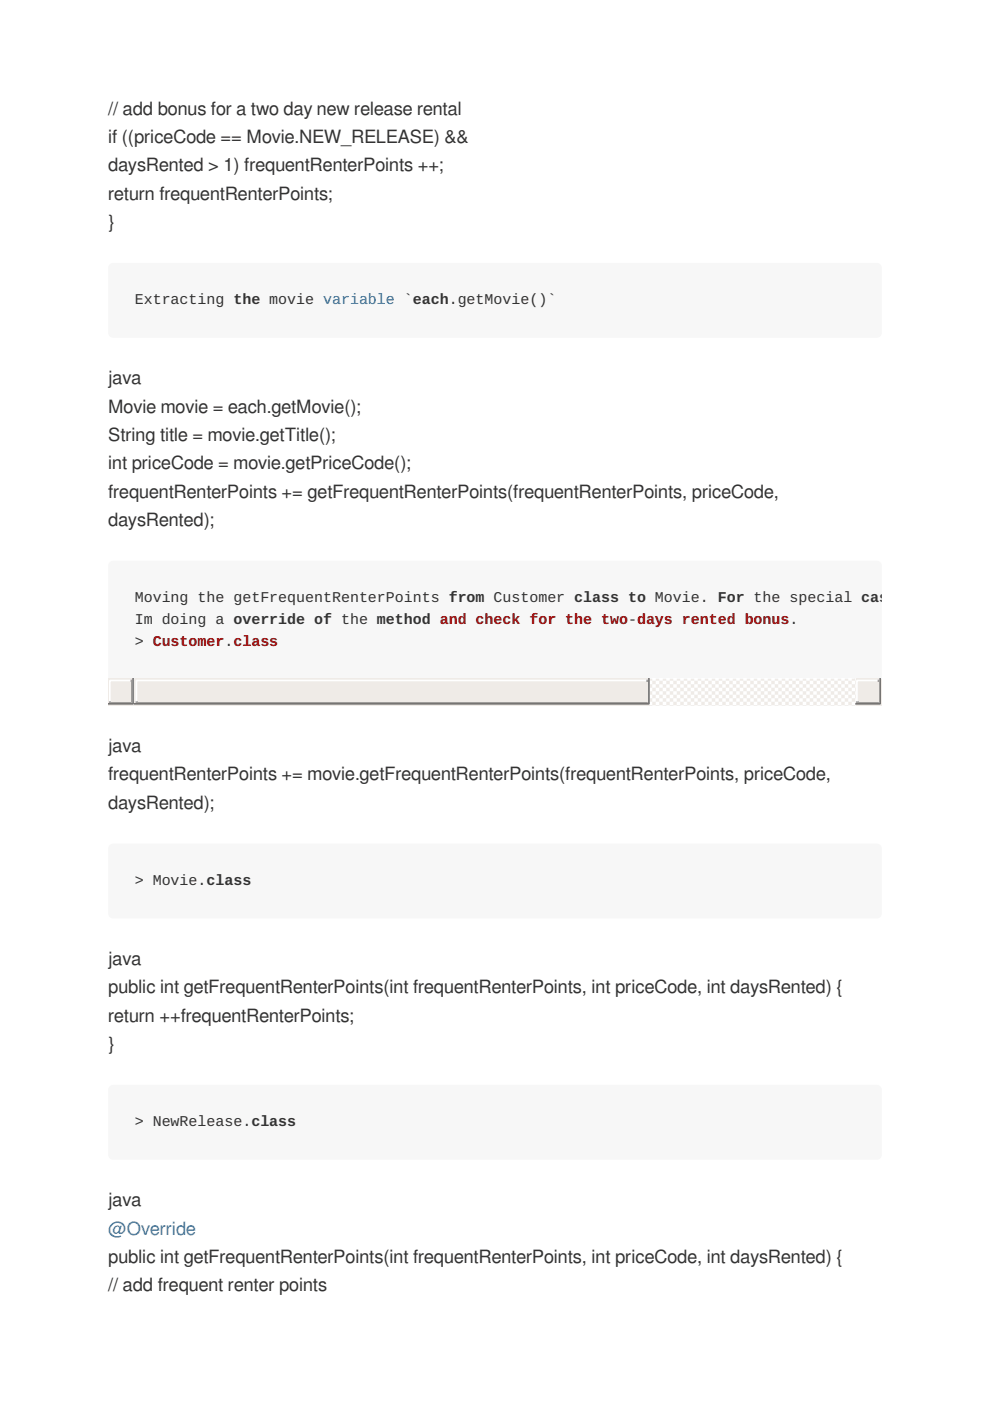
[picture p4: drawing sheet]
<svg xmlns="http://www.w3.org/2000/svg" width="210mm" height="297mm" viewBox="0 0 210 297" stroke-linecap="round" stroke-linejoin="round" font-family="sans-serif">
<defs><g id="words">
<g font-size="3.9" fill="#333">
<text x="22.9" y="24.3">// add bonus for a two day new release rental</text>
<text x="22.9" y="30.3">if ((priceCode == Movie.NEW_RELEASE) &amp;&amp;</text>
<text x="22.9" y="36.3">daysRented &gt; 1) frequentRenterPoints ++;</text>
<text x="22.9" y="42.3">return frequentRenterPoints;</text>
<text x="22.9" y="48.3">}</text>
<text x="22.9" y="81.5">java</text>
<text x="22.9" y="87.5">Movie movie = each.getMovie();</text>
<text x="22.9" y="93.5">String title = movie.getTitle();</text>
<text x="22.9" y="99.5">int priceCode = movie.getPriceCode();</text>
<text x="22.9" y="105.5">frequentRenterPoints += getFrequentRenterPoints(frequentRenterPoints, priceCode,</text>
<text x="22.9" y="111.5">daysRented);</text>
<text x="22.9" y="159.5">java</text>
<text x="22.9" y="165.5">frequentRenterPoints += movie.getFrequentRenterPoints(frequentRenterPoints, priceCode,</text>
<text x="22.9" y="171.4">daysRented);</text>
<text x="22.9" y="204.6">java</text>
<text x="22.9" y="210.6">public int getFrequentRenterPoints(int frequentRenterPoints, int priceCode, int daysRented) {</text>
<text x="22.9" y="216.6">return ++frequentRenterPoints;</text>
<text x="22.9" y="222.6">}</text>
<text x="22.9" y="255.8">java</text>
<text x="22.9" y="267.8">public int getFrequentRenterPoints(int frequentRenterPoints, int priceCode, int daysRented) {</text>
<text x="22.9" y="273.8">// add frequent renter points</text>
</g>
<text font-size="3.9" fill="#4078c0" x="22.9" y="261.8">@Override</text>
<g font-size="3.2" fill="#333">
<text x="28.6" y="64.6">Extracting the movie variable `each.getMovie()`</text>
<text x="28.6" y="127.7">Moving the getFrequentRenterPoints from Customer class to Movie. For the special case</text>
<text x="28.6" y="132.3">Im doing a override of the method and check for the two-days rented bonus.</text>
<text x="28.6" y="136.9">&gt; Customer.class</text>
<text x="28.6" y="187.7">&gt; Movie.class</text>
<text x="28.6" y="238.8">&gt; NewRelease.class</text>
</g>
</g></defs>
<g fill="#f7f7f7">
<path d="M23.4 55.9l.6-.2h161.9a1.06 1.06 0 0 1 1.1 1.1v13.8a1.06 1.06 0 0 1-1.1 1h-161.9a1.06 1.06 0 0 1-1.1-1v-13.8z" fill-rule="evenodd"/>
<path d="M23.4 119.1l.6-.2h161.9a1.06 1.06 0 0 1 1.1 1v28.6a1.06 1.06 0 0 1-1.1 1.1h-161.9a1.06 1.06 0 0 1-1.1-1.1v-28.6z" fill-rule="evenodd"/>
</g>
<path d="M22.9 143.9h164.1v5.7h-164.1z" fill="#efebe7"/>
<path d="M27.9 143.9h-5v5" fill="none" stroke="#efebe7" stroke-width=".35"/>
<path d="M28.2 143.9v5.3h-5.3" fill="none" stroke="#767472" stroke-width=".35"/>
<path d="M27.5 144.3h-4.2v4.2" fill="none" stroke="#fff" stroke-width=".35"/>
<path d="M27.9 144.3v4.6h-4.6" fill="none" stroke="#9f9d9a" stroke-width=".35"/>
<path d="M23.6 144.6h4.3v4.3h-4.3z" fill="#efebe7"/>
<path d="M186.3 143.9h-5v5" fill="none" stroke="#efebe7" stroke-width=".35"/>
<path d="M186.6 143.9v5.3h-5.3" fill="none" stroke="#767472" stroke-width=".35"/>
<path d="M185.9 144.3h-4.2v4.2" fill="none" stroke="#fff" stroke-width=".35"/>
<path d="M186.3 144.3v4.6h-4.6" fill="none" stroke="#9f9d9a" stroke-width=".35"/>
<path d="M182 144.6h4.3v4.3h-4.3z" fill="#efebe7"/>
<path d="M137.9 143.9h43.4v5.7h-43.4z" fill-rule="evenodd" fill="#efebe7"/>
<path d="M137.9 143.9h43.4v5.7h-43.4z" fill-rule="evenodd" fill="#fff"/>
<path d="M137.2 143.9h-108.6v5" fill="none" stroke="#efebe7" stroke-width=".35"/>
<path d="M137.6 143.9v5.3h-109" fill="none" stroke="#767472" stroke-width=".35"/>
<path d="M136.9 144.3h-108v4.2" fill="none" stroke="#fff" stroke-width=".35"/>
<path d="M137.2 144.3v4.6h-108.3" fill="none" stroke="#9f9d9a" stroke-width=".35"/>
<path d="M29.3 144.6h107.9v4.3h-107.9z" fill="#efebe7"/>
<g fill="#f7f7f7">
<path d="M23.4 179.1l.6-.2h161.9a1.06 1.06 0 0 1 1.1 1v13.8a1.06 1.06 0 0 1-1.1 1h-161.9a1.06 1.06 0 0 1-1.1-1v-13.8z" fill-rule="evenodd"/>
<path d="M23.4 230.2l.6-.2h161.9a1.06 1.06 0 0 1 1.1 1.1v13.7a1.06 1.06 0 0 1-1.1 1.1h-161.9a1.06 1.06 0 0 1-1.1-1.1v-13.7z" fill-rule="evenodd"/>
</g>
<use href="#words"/>
</svg>
